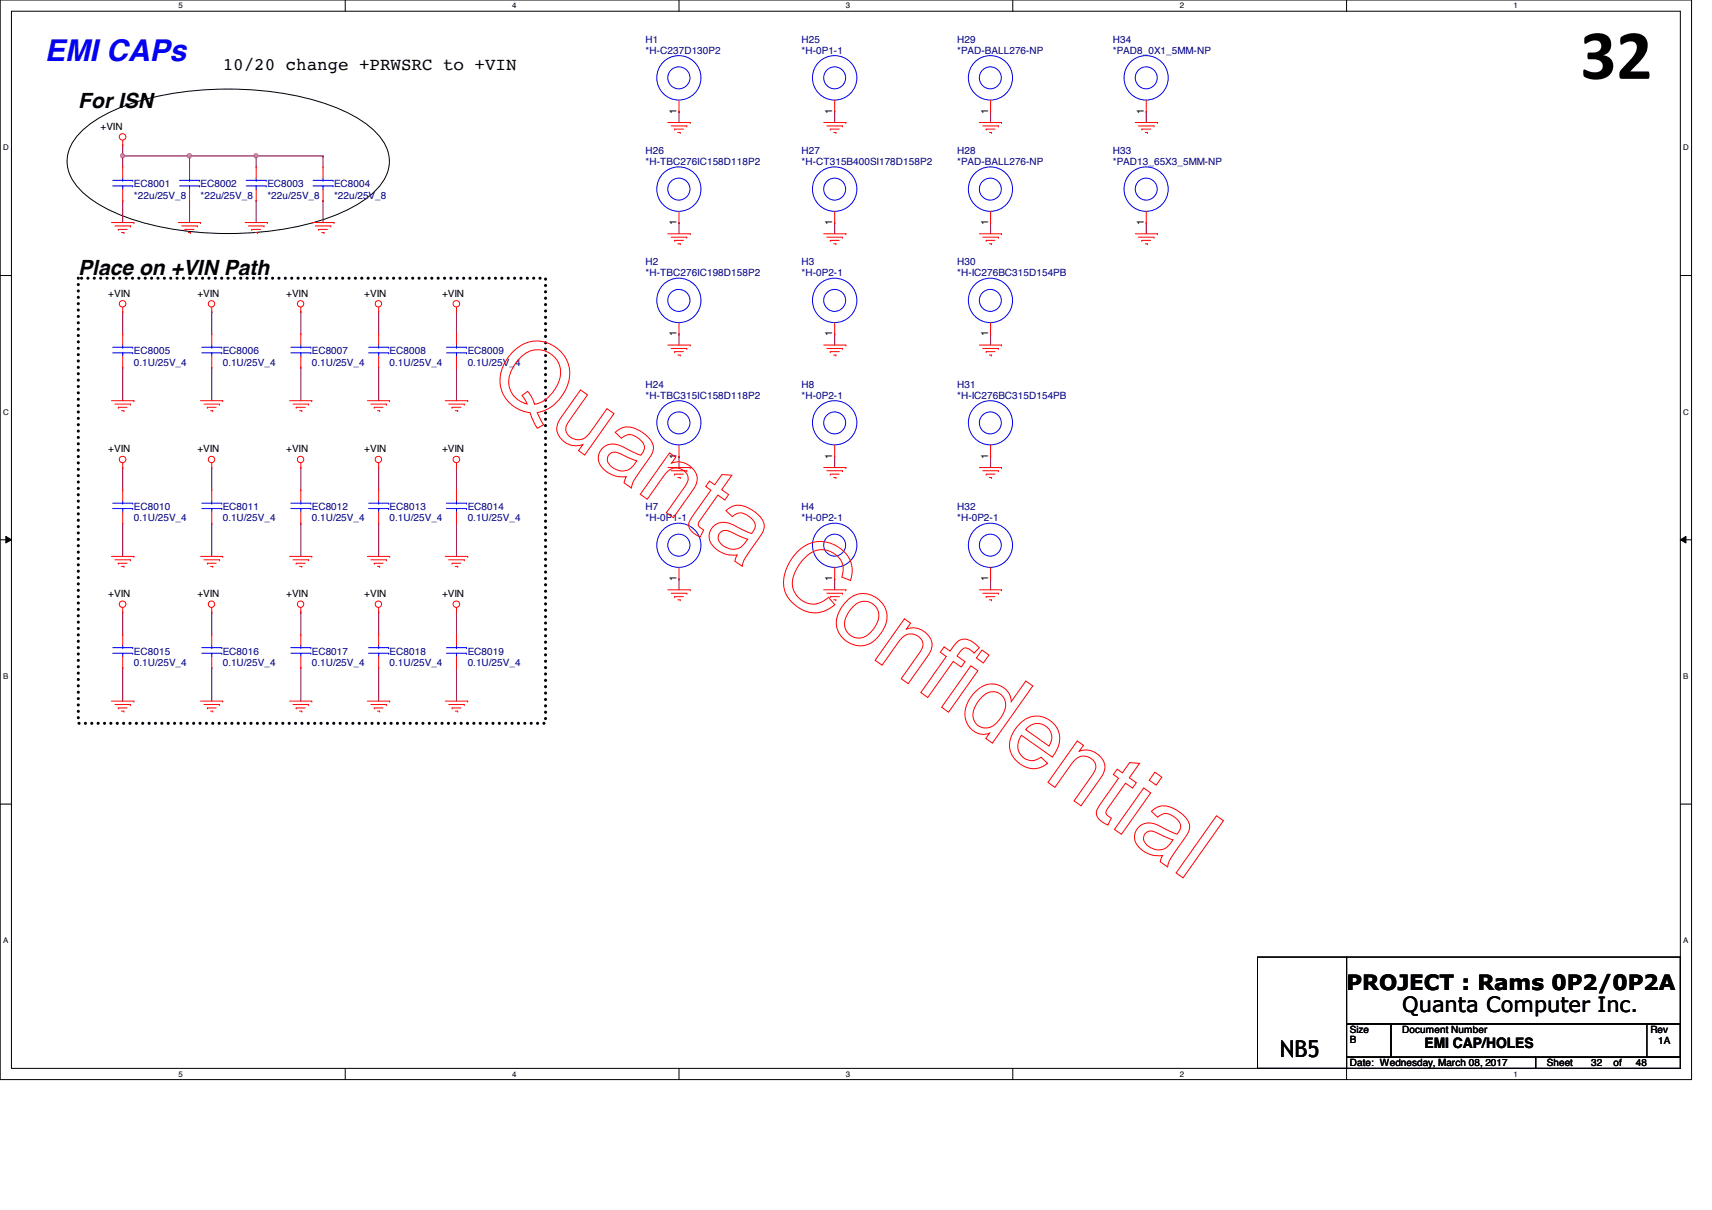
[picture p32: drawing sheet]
<svg xmlns="http://www.w3.org/2000/svg" width="297mm" height="210mm" viewBox="0 0 297 210" stroke-linecap="round" stroke-linejoin="round" font-family="sans-serif">
<defs><g id="words">
<text font-size="12.3" x="274.2" y="13.7">32</text>
<text font-size="5.2" fill="#00f" x="7.8" y="10.6">EMI CAPs</text>
<text font-size="4" x="222" y="183.4">NB5</text>
<g font-size="3.6">
<text x="13.6" y="18.8">For ISN</text>
<text x="13.6" y="47.8">Place on +VIN Path</text>
<text x="233.6" y="171.7">PROJECT : Rams 0P2/0P2A</text>
<text x="243.3" y="175.5">Quanta Computer Inc.</text>
</g>
<text font-size="3" x="38.6" y="12.1">10/20 change +PRWSRC to +VIN</text>
<text font-size="2.5" x="247.1" y="181.9">EMI CAP/HOLES</text>
<g font-size="1.7" fill="#000080">
<text x="112" y="7.4">H1</text>
<text x="112" y="9.4">*H-C237D130P2</text>
<text x="139.1" y="7.4">H25</text>
<text x="139.1" y="9.4">*H-0P1-1</text>
<text x="166.1" y="7.4">H29</text>
<text x="166.1" y="9.4">*PAD-BALL276-NP</text>
<text x="193.1" y="7.4">H34</text>
<text x="193.1" y="9.4">*PAD8_0X1_5MM-NP</text>
<text x="112" y="26.7">H26</text>
<text x="112" y="28.7">*H-TBC276IC158D118P2</text>
<text x="139.1" y="26.7">H27</text>
<text x="139.1" y="28.7">*H-CT315B400SI178D158P2</text>
<text x="166.1" y="26.7">H28</text>
<text x="166.1" y="28.7">*PAD-BALL276-NP</text>
<text x="193.1" y="26.7">H33</text>
<text x="193.1" y="28.7">*PAD13_65X3_5MM-NP</text>
<text x="23.2" y="32.5">EC8001</text>
<text x="23.2" y="34.5">*22u/25V_8</text>
<text x="34.8" y="32.5">EC8002</text>
<text x="34.8" y="34.5">*22u/25V_8</text>
<text x="46.4" y="32.5">EC8003</text>
<text x="46.4" y="34.5">*22u/25V_8</text>
<text x="58" y="32.5">EC8004</text>
<text x="58" y="34.5">*22u/25V_8</text>
<text x="112" y="46">H2</text>
<text x="112" y="48">*H-TBC276IC198D158P2</text>
<text x="139.1" y="46">H3</text>
<text x="139.1" y="48">*H-0P2-1</text>
<text x="166.1" y="46">H30</text>
<text x="166.1" y="48">*H-IC276BC315D154PB</text>
<text x="23.2" y="61.5">EC8005</text>
<text x="23.2" y="63.4">0.1U/25V_4</text>
<text x="38.6" y="61.5">EC8006</text>
<text x="38.6" y="63.4">0.1U/25V_4</text>
<text x="54.1" y="61.5">EC8007</text>
<text x="54.1" y="63.4">0.1U/25V_4</text>
<text x="67.6" y="61.5">EC8008</text>
<text x="67.6" y="63.4">0.1U/25V_4</text>
<text x="81.1" y="61.5">EC8009</text>
<text x="81.1" y="63.4">0.1U/25V_4</text>
<text x="112" y="67.3">H24</text>
<text x="112" y="69.2">*H-TBC315IC158D118P2</text>
<text x="139.1" y="67.3">H8</text>
<text x="139.1" y="69.2">*H-0P2-1</text>
<text x="166.1" y="67.3">H31</text>
<text x="166.1" y="69.2">*H-IC276BC315D154PB</text>
<text x="23.2" y="88.5">EC8010</text>
<text x="38.6" y="88.5">EC8011</text>
<text x="54.1" y="88.5">EC8012</text>
<text x="67.6" y="88.5">EC8013</text>
<text x="81.1" y="88.5">EC8014</text>
<text x="112" y="88.5">H7</text>
<text x="139.1" y="88.5">H4</text>
<text x="166.1" y="88.5">H32</text>
<text x="23.2" y="90.4">0.1U/25V_4</text>
<text x="38.6" y="90.4">0.1U/25V_4</text>
<text x="54.1" y="90.4">0.1U/25V_4</text>
<text x="67.6" y="90.4">0.1U/25V_4</text>
<text x="81.1" y="90.4">0.1U/25V_4</text>
<text x="112" y="90.4">*H-0P1-1</text>
<text x="139.1" y="90.4">*H-0P2-1</text>
<text x="166.1" y="90.4">*H-0P2-1</text>
<text x="23.2" y="113.6">EC8015</text>
<text x="38.6" y="113.6">EC8016</text>
<text x="54.1" y="113.6">EC8017</text>
<text x="67.6" y="113.6">EC8018</text>
<text x="81.1" y="113.6">EC8019</text>
<text x="23.2" y="115.5">0.1U/25V_4</text>
<text x="38.6" y="115.5">0.1U/25V_4</text>
<text x="54.1" y="115.5">0.1U/25V_4</text>
<text x="67.6" y="115.5">0.1U/25V_4</text>
<text x="81.1" y="115.5">0.1U/25V_4</text>
</g>
<g font-size="1.7">
<text x="17.4" y="22.5">+VIN</text>
<text x="117.4" y="19.7" transform="rotate(-90 117.4 19.7)">1</text>
<text x="144.4" y="19.7" transform="rotate(-90 144.4 19.7)">1</text>
<text x="171.4" y="19.7" transform="rotate(-90 171.4 19.7)">1</text>
<text x="198.5" y="19.7" transform="rotate(-90 198.5 19.7)">1</text>
<text x="117.4" y="39" transform="rotate(-90 117.4 39)">1</text>
<text x="144.4" y="39" transform="rotate(-90 144.4 39)">1</text>
<text x="171.4" y="39" transform="rotate(-90 171.4 39)">1</text>
<text x="198.5" y="39" transform="rotate(-90 198.5 39)">1</text>
<text x="18.8" y="51.4">+VIN</text>
<text x="34.2" y="51.4">+VIN</text>
<text x="49.7" y="51.4">+VIN</text>
<text x="63.2" y="51.4">+VIN</text>
<text x="76.7" y="51.4">+VIN</text>
<text x="117.4" y="58.3" transform="rotate(-90 117.4 58.3)">1</text>
<text x="144.4" y="58.3" transform="rotate(-90 144.4 58.3)">1</text>
<text x="171.4" y="58.3" transform="rotate(-90 171.4 58.3)">1</text>
<text x="18.8" y="78.4">+VIN</text>
<text x="34.2" y="78.4">+VIN</text>
<text x="49.7" y="78.4">+VIN</text>
<text x="63.2" y="78.4">+VIN</text>
<text x="76.7" y="78.4">+VIN</text>
<text x="117.4" y="79.5" transform="rotate(-90 117.4 79.5)">1</text>
<text x="144.4" y="79.5" transform="rotate(-90 144.4 79.5)">1</text>
<text x="171.4" y="79.5" transform="rotate(-90 171.4 79.5)">1</text>
<text x="117.4" y="100.8" transform="rotate(-90 117.4 100.8)">1</text>
<text x="144.4" y="100.8" transform="rotate(-90 144.4 100.8)">1</text>
<text x="171.4" y="100.8" transform="rotate(-90 171.4 100.8)">1</text>
<text x="18.8" y="103.5">+VIN</text>
<text x="34.2" y="103.5">+VIN</text>
<text x="49.7" y="103.5">+VIN</text>
<text x="63.2" y="103.5">+VIN</text>
<text x="76.7" y="103.5">+VIN</text>
<text x="234.2" y="179.2">Size</text>
<text x="243.3" y="179.2">Document Number</text>
<text x="286.3" y="179.2">Rev</text>
<text x="234.2" y="181">B</text>
<text x="234.2" y="185">Date: Wednesday, March 08, 2017</text>
<text x="268.4" y="185">Sheet</text>
<text x="276.1" y="185">32</text>
<text x="279.9" y="185">of</text>
<text x="283.8" y="185">48</text>
<text x="287.7" y="181.1">1A</text>
</g>
<g font-size="1.4">
<text x="30.9" y="1.4">5</text>
<text x="88.9" y="1.4">4</text>
<text x="146.8" y="1.4">3</text>
<text x="204.7" y="1.4">2</text>
<text x="262.6" y="1.4">1</text>
<text x=".5" y="26.1">D</text>
<text x="292.1" y="26.1">D</text>
<text x=".5" y="71.9">C</text>
<text x="292.1" y="71.9">C</text>
<text x=".5" y="117.8">B</text>
<text x="292.1" y="117.8">B</text>
<text x=".5" y="163.6">A</text>
<text x="292.1" y="163.6">A</text>
<text x="30.9" y="186.8">5</text>
<text x="88.9" y="186.8">4</text>
<text x="146.8" y="186.8">3</text>
<text x="204.7" y="186.8">2</text>
<text x="262.6" y="186.8">1</text>
</g>
</g></defs>
<path d="M0 0h293.5v187.3h-293.5zM2 1.9h289.5v183.4h-289.5z" fill="none" stroke="#000" stroke-width=".17"/>
<g fill="#fff">
<path d="M30.9 .2h.8v1.5h-.8z"/>
<path d="M30.9 185.5h.8v1.6h-.8z"/>
</g>
<path d="M59.9 0v1.9M59.9 185.3v2" fill="none" stroke="#000" stroke-width=".17"/>
<g fill="#fff">
<path d="M88.9 .2h.7v1.5h-.7z"/>
<path d="M88.9 185.5h.7v1.6h-.7z"/>
</g>
<path d="M117.8 0v1.9M117.8 185.3v2" fill="none" stroke="#000" stroke-width=".17"/>
<g fill="#fff">
<path d="M146.8 .2h.7v1.5h-.7z"/>
<path d="M146.8 185.5h.7v1.6h-.7z"/>
</g>
<path d="M175.7 0v1.9M175.7 185.3v2" fill="none" stroke="#000" stroke-width=".17"/>
<g fill="#fff">
<path d="M204.7 .2h.7v1.5h-.7z"/>
<path d="M204.7 185.5h.7v1.6h-.7z"/>
</g>
<path d="M233.6 0v1.9M233.6 185.3v2" fill="none" stroke="#000" stroke-width=".17"/>
<g fill="#fff">
<path d="M262.6 .2h.8v1.5h-.8z"/>
<path d="M262.6 185.5h.8v1.6h-.8z"/>
<path d="M.5 24.8h1v1.6h-1z"/>
<path d="M292.1 24.8h.9v1.6h-.9z"/>
<path d="M.5 70.7h1v1.5h-1z"/>
<path d="M292.1 70.7h.9v1.5h-.9z"/>
</g>
<path d="M0 47.8h2M291.5 47.8h2" fill="none" stroke="#000" stroke-width=".17"/>
<g fill="#fff">
<path d="M.5 116.5h.9v1.6h-.9z"/>
<path d="M292.1 116.5h.8v1.6h-.8z"/>
</g>
<path d="M0 93.6h2M1 93l1 .6-1 .6zM291.5 93.6l1-.6v1.2zM291.5 93.6h2" fill="none" stroke="#000" stroke-width=".17"/>
<path d="M1 93l1 .6-1 .6zM291.5 93.6l1-.6v1.2z" fill="#000"/>
<g fill="#fff">
<path d="M.5 162.4h.9v1.5h-.9z"/>
<path d="M292.1 162.4h.8v1.5h-.8z"/>
</g>
<path d="M14.1 22.9a26.1 26.1 0 0 1 12-5.9 58 58 0 0 1 30.7 1.1 20.7 20.7 0 0 1 9.2 5.7 6.3 6.3 0 0 1 0 8.3 19.5 19.5 0 0 1-9.2 5.7 57 57 0 0 1-34.5 0 20.7 20.7 0 0 1-9.1-5.7 6.3 6.3 0 0 1 0-8.3zM0 139.5h2M291.5 139.5h2" fill="none" stroke="#000" stroke-width=".17"/>
<path d="M13.6 48.3h81.1v77.2h-81.1z" fill="none" stroke="#000" stroke-width=".55" stroke-dasharray="0 1.1"/>
<path d="M21.3 25.1h.1M21.3 25.1v2" fill="none" stroke="#800040" stroke-width=".17"/>
<circle cx="21.3" cy="27" r=".37" fill="#f0f"/>
<circle cx="21.3" cy="27" r=".37" fill="none" stroke="#f0f" stroke-width=".17"/>
<g fill="none" stroke="#800040" stroke-width=".17">
<path d="M21.3 34.8h.1M21.3 27.1h.1M21.3 27.1v1.9M21.3 34.8v3.8M21.3 27.1h34.7M32.9 34.8h.1M32.9 27.1h.1M32.9 27.1v1.9M32.9 34.8v3.8M44.4 34.8h.1M44.4 27.1h.1M44.4 27.1v1.9"/>
<path d="M44.4 34.8v3.8M56 34.8h.1M56 27.1h.1M56 27.1v1.9M56 34.8v3.8"/>
</g>
<circle cx="44.4" cy="27" r=".37" fill="#f0f"/>
<circle cx="44.4" cy="27" r=".37" fill="none" stroke="#f0f" stroke-width=".17"/>
<circle cx="32.9" cy="27" r=".37" fill="#f0f"/>
<circle cx="32.9" cy="27" r=".37" fill="none" stroke="#f0f" stroke-width=".17"/>
<g fill="none" stroke="#800040" stroke-width=".17">
<path d="M117.8 19.3h.1M117.8 19.3v2M144.8 19.3h.1M144.8 19.3v2M171.9 19.3h.1M171.9 19.3v2M198.9 19.3h.1M198.9 19.3v2M117.8 38.6h.1M117.8 38.6v2M144.8 38.6h.1M144.8 38.6v2"/>
<path d="M171.9 38.6h.1M171.9 38.6v2M198.9 38.6h.1M198.9 38.6v2M21.3 54.1h.1M21.3 54.1v3.8M36.7 54.1h.1M36.7 54.1v3.8M52.2 54.1h.1M52.2 54.1v3.8M65.7 54.1h.1M65.7 54.1v3.8"/>
<path d="M79.2 54.1h.1M79.2 54.1v3.8M117.8 57.9h.1M117.8 57.9v2M144.8 57.9h.1M144.8 57.9v2M171.9 57.9h.1M171.9 57.9v2M21.3 63.7h.1M21.3 63.7v5.8M36.7 63.7h.1M36.7 63.7v5.8"/>
<path d="M52.2 63.7h.1M52.2 63.7v5.8M65.7 63.7h.1M65.7 63.7v5.8M79.2 63.7h.1M79.2 63.7v5.8M117.8 79.2h.1M117.8 79.2v1.9M144.8 79.2h.1M144.8 79.2v1.9M171.9 79.2h.1M171.9 79.2v1.9"/>
<path d="M21.3 90.8h.1M21.3 81.1h.1M21.3 81.1v3.9M21.3 90.8v5.7M36.7 90.8h.1M36.7 81.1h.1M36.7 81.1v3.9M36.7 90.8v5.7M52.2 90.8h.1M52.2 81.1h.1M52.2 81.1v3.9M52.2 90.8v5.7"/>
<path d="M65.7 90.8h.1M65.7 81.1h.1M65.7 81.1v3.9M65.7 90.8v5.7M79.2 90.8h.1M79.2 81.1h.1M79.2 81.1v3.9M79.2 90.8v5.7M21.3 115.8h.1M21.3 106.2h.1M21.3 106.2v3.9M21.3 115.8v5.8"/>
<path d="M36.7 115.8h.1M36.7 106.2h.1M36.7 106.2v3.9M36.7 115.8v5.8M52.2 115.8h.1M52.2 106.2h.1M52.2 106.2v3.9M52.2 115.8v5.8M65.7 115.8h.1M65.7 106.2h.1M65.7 106.2v3.9M65.7 115.8v5.8"/>
<path d="M79.2 115.8h.1M79.2 106.2h.1M79.2 106.2v3.9M79.2 115.8v5.8M117.8 100.4h.1M117.8 100.4v1.9M144.8 100.4h.1M144.8 100.4v1.9M171.9 100.4h.1M171.9 100.4v1.9"/>
</g>
<g fill="none" stroke="#f00" stroke-width=".17">
<path d="M117.8 19.3h.1M117.8 17.4v1.9M144.8 19.3h.1M144.8 17.4v1.9M171.9 19.3h.1M171.9 17.4v1.9M198.9 19.3h.1M198.9 17.4v1.9M19.3 38.6h3.9M19.9 39.2h2.7M20.5 39.8h.1M20.5 39.8h1.6"/>
<path d="M21.3 25.1h.1M21.3 29h.1M21.3 34.8h.1M21.3 24.3v.8M21.3 29v1.9M21.3 32.9v1.9M22.6 39.2h.1M23.2 38.6h.1M30.9 38.6h3.9M31.5 39.2h2.7M32.1 39.8h.1M32.1 39.8h1.6"/>
<path d="M32.9 29h.1M32.9 34.8h.1M32.9 29v1.9M32.9 32.9v1.9M34.2 39.2h.1M34.8 38.6h.1M42.5 38.6h3.9M43.1 39.2h2.7M43.7 39.8h.1M43.7 39.8h1.5M44.4 29h.1M44.4 34.8h.1"/>
<path d="M44.4 29v1.9M44.4 32.9v1.9M45.8 39.2h.1M46.4 38.6h.1M54.1 38.6h3.9M54.7 39.2h2.7M55.3 39.8h.1M55.3 39.8h1.5M56 29h.1M56 34.8h.1M56 29v1.9M56 32.9v1.9"/>
<path d="M57.4 39.2h.1M58 38.6h.1M115.9 21.3h3.9M116.5 21.8h2.7M117 22.4h.1M117 22.4h1.6M117.6 23h.4M117.8 38.6h.1M117.8 36.7v1.9M118 23h.1M119.2 21.8h.1M119.8 21.3h.1"/>
<path d="M142.9 21.3h3.9M143.5 21.8h2.7M144.1 22.4h.1M144.1 22.4h1.5M144.6 23h.4M144.8 38.6h.1M144.8 36.7v1.9M145 23h.1M146.2 21.8h.1M146.8 21.3h.1M169.9 21.3h3.9M170.5 21.8h2.7"/>
<path d="M171.1 22.4h.1M171.1 22.4h1.5M171.7 23h.3M171.9 38.6h.1M171.9 36.7v1.9M172 23h.1M173.2 21.8h.1M173.8 21.3h.1M197 21.3h3.8M197.5 21.8h2.7M198.1 22.4h.1M198.1 22.4h1.5"/>
<path d="M198.7 23h.4M198.9 38.6h.1M198.9 36.7v1.9M199.1 23h.1M200.2 21.8h.1M200.8 21.3h.1M21.1 40.3h.4M21.3 54.1h.1M21.3 57.9h.1M21.3 53.3v.8M21.3 57.9v2M21.5 40.3h.1"/>
<path d="M32.7 40.3h.4M33.1 40.3h.1M36.7 54.1h.1M36.7 57.9h.1M36.7 53.3v.8M36.7 57.9v2M44.3 40.3h.4M44.7 40.3h.1M52.2 54.1h.1M52.2 57.9h.1M52.2 53.3v.8M52.2 57.9v2"/>
<path d="M55.8 40.3h.4M56.2 40.3h.1M65.7 54.1h.1M65.7 57.9h.1M65.7 53.3v.8M65.7 57.9v2M79.2 54.1h.1M79.2 57.9h.1M79.2 53.3v.8M79.2 57.9v2M115.9 40.6h3.9M115.9 59.9h3.9"/>
<path d="M116.5 41.1h2.7M117 41.7h.1M117 41.7h1.6M117.6 42.3h.4M117.8 57.9h.1M117.8 56v1.9M118 42.3h.1M119.2 41.1h.1M119.8 40.6h.1M119.8 59.9h.1M142.9 40.6h3.9M142.9 59.9h3.9"/>
<path d="M143.5 41.1h2.7M144.1 41.7h.1M144.1 41.7h1.5M144.6 42.3h.4M144.8 57.9h.1M144.8 56v1.9M145 42.3h.1M146.2 41.1h.1M146.8 40.6h.1M146.8 59.9h.1M169.9 40.6h3.9M169.9 59.9h3.9"/>
<path d="M170.5 41.1h2.7M171.1 41.7h.1M171.1 41.7h1.5M171.7 42.3h.3M171.9 57.9h.1M171.9 56v1.9M172 42.3h.1M173.2 41.1h.1M173.8 40.6h.1M173.8 59.9h.1M197 40.6h3.8M197.5 41.1h2.7"/>
<path d="M198.1 41.7h.1M198.1 41.7h1.5M198.7 42.3h.4M199.1 42.3h.1M200.2 41.1h.1M200.8 40.6h.1M19.3 69.5h3.9M19.9 70.1h2.7M20.5 70.7h.1M20.5 70.7h1.6M21.1 71.2h.4M21.3 63.7h.1"/>
<path d="M21.3 61.8v1.9M21.5 71.2h.1M22.6 70.1h.1M23.2 69.5h.1M34.8 69.5h3.8M35.4 70.1h2.7M36 70.7h.1M36 70.7h1.5M36.5 71.2h.4M36.7 63.7h.1M36.7 61.8v1.9M36.9 71.2h.1"/>
<path d="M38.1 70.1h.1M38.6 69.5h.1M50.2 69.5h3.9M50.8 70.1h2.7M51.4 70.7h.1M51.4 70.7h1.6M52 71.2h.4M52.2 63.7h.1M52.2 61.8v1.9M52.4 71.2h.1M53.5 70.1h.1M54.1 69.5h.1"/>
<path d="M63.8 69.5h3.8M64.3 70.1h2.8M64.9 70.7h.1M64.9 70.7h1.6M65.5 71.2h.4M65.7 63.7h.1M65.7 61.8v1.9M65.9 71.2h.1M67.1 70.1h.1M67.6 69.5h.1M77.3 69.5h3.8M77.8 70.1h2.8"/>
<path d="M78.4 70.7h.1M78.4 70.7h1.6M79 71.2h.4M79.2 63.7h.1M79.2 61.8v1.9M79.4 71.2h.1M80.6 70.1h.1M81.1 69.5h.1M116.5 60.5h2.7M117 61h.1M117 61h1.6M117.6 61.6h.4"/>
<path d="M117.8 79.2h.1M117.8 77.2v2M118 61.6h.1M119.2 60.5h.1M143.5 60.5h2.7M144.1 61h.1M144.1 61h1.5M144.6 61.6h.4M144.8 79.2h.1M144.8 77.2v2M145 61.6h.1M146.2 60.5h.1"/>
<path d="M170.5 60.5h2.7M171.1 61h.1M171.1 61h1.5M171.7 61.6h.3M171.9 79.2h.1M171.9 77.2v2M172 61.6h.1M173.2 60.5h.1M19.3 96.5h3.9M19.9 97.1h2.7M20.5 97.7h.1M20.5 97.7h1.6"/>
<path d="M21.1 98.3h.4M21.3 81.1h.1M21.3 85h.1M21.3 90.8h.1M21.3 80.3v.8M21.3 85v1.9M21.3 88.8v2M21.5 98.3h.1M22.6 97.1h.1M23.2 96.5h.1M34.8 96.5h3.8M35.4 97.1h2.7"/>
<path d="M36 97.7h.1M36 97.7h1.5M36.5 98.3h.4M36.7 81.1h.1M36.7 85h.1M36.7 90.8h.1M36.7 80.3v.8M36.7 85v1.9M36.7 88.8v2M36.9 98.3h.1M38.1 97.1h.1M38.6 96.5h.1"/>
<path d="M50.2 96.5h3.9M50.8 97.1h2.7M51.4 97.7h.1M51.4 97.7h1.6M52 98.3h.4M52.2 81.1h.1M52.2 85h.1M52.2 90.8h.1M52.2 80.3v.8M52.2 85v1.9M52.2 88.8v2M52.4 98.3h.1"/>
<path d="M53.5 97.1h.1M54.1 96.5h.1M63.8 96.5h3.8M64.3 97.1h2.8M64.9 97.7h.1M64.9 97.7h1.6M65.5 98.3h.4M65.7 81.1h.1M65.7 85h.1M65.7 90.8h.1M65.7 80.3v.8M65.7 85v1.9"/>
<path d="M65.7 88.8v2M65.9 98.3h.1M67.1 97.1h.1M67.6 96.5h.1M77.3 96.5h3.8M77.8 97.1h2.8M78.4 97.7h.1M78.4 97.7h1.6M79 98.3h.4M79.2 81.1h.1M79.2 85h.1M79.2 90.8h.1"/>
<path d="M79.2 80.3v.8M79.2 85v1.9M79.2 88.8v2M79.4 98.3h.1M80.6 97.1h.1M81.1 96.5h.1M115.9 81.1h3.9M116.5 81.7h2.7M117 82.3h.1M117 82.3h1.6M117.6 82.8h.4M117.8 98.5v1.9"/>
<path d="M118 82.8h.1M119.2 81.7h.1M119.8 81.1h.1M142.9 81.1h3.9M143.5 81.7h2.7M144.1 82.3h.1M144.1 82.3h1.5M144.6 82.8h.4M144.8 98.5v1.9M145 82.8h.1M146.2 81.7h.1M146.8 81.1h.1"/>
<path d="M169.9 81.1h3.9M170.5 81.7h2.7M171.1 82.3h.1M171.1 82.3h1.5M171.7 82.8h.3M171.9 98.5v1.9M172 82.8h.1M173.2 81.7h.1M173.8 81.1h.1M21.3 106.2h.1M21.3 110.1h.1M21.3 115.8h.1"/>
<path d="M21.3 105.4v.8M21.3 110.1v1.9M21.3 113.9v1.9M36.7 106.2h.1M36.7 110.1h.1M36.7 115.8h.1M36.7 105.4v.8M36.7 110.1v1.9M36.7 113.9v1.9M52.2 106.2h.1M52.2 110.1h.1M52.2 115.8h.1"/>
<path d="M52.2 105.4v.8M52.2 110.1v1.9M52.2 113.9v1.9M65.7 106.2h.1M65.7 110.1h.1M65.7 115.8h.1M65.7 105.4v.8M65.7 110.1v1.9M65.7 113.9v1.9M79.2 106.2h.1M79.2 110.1h.1M79.2 115.8h.1"/>
<path d="M79.2 105.4v.8M79.2 110.1v1.9M79.2 113.9v1.9M115.9 102.3h3.9M116.5 102.9h2.7M117 103.5h.1M117 103.5h1.6M117.6 104.1h.4M117.8 100.4h.1M118 104.1h.1M119.2 102.9h.1M119.8 102.3h.1"/>
<path d="M142.9 102.3h3.9M143.5 102.9h2.7M144.1 103.5h.1M144.1 103.5h1.5M144.6 104.1h.4M144.8 100.4h.1M145 104.1h.1M146.2 102.9h.1M146.8 102.3h.1M169.9 102.3h3.9M170.5 102.9h2.7M171.1 103.5h.1"/>
<path d="M171.1 103.5h1.5M171.7 104.1h.3M171.9 100.4h.1M172 104.1h.1M173.2 102.9h.1M173.8 102.3h.1M19.3 121.6h3.9M19.9 122.2h2.7M20.5 122.8h.1M20.5 122.8h1.6M21.1 123.4h.4M21.5 123.4h.1"/>
<path d="M22.6 122.2h.1M23.2 121.6h.1M34.8 121.6h3.8M35.4 122.2h2.7M36 122.8h.1M36 122.8h1.5M36.5 123.4h.4M36.9 123.4h.1M38.1 122.2h.1M38.6 121.6h.1M50.2 121.6h3.9M50.8 122.2h2.7"/>
<path d="M51.4 122.8h.1M51.4 122.8h1.6M52 123.4h.4M52.4 123.4h.1M53.5 122.2h.1M54.1 121.6h.1M63.8 121.6h3.8M64.3 122.2h2.8M64.9 122.8h.1M64.9 122.8h1.6M65.5 123.4h.4M65.9 123.4h.1"/>
<path d="M67.1 122.2h.1M67.6 121.6h.1M77.3 121.6h3.8M77.8 122.2h2.8M78.4 122.8h.1M78.4 122.8h1.6M79 123.4h.4M79.4 123.4h.1M80.6 122.2h.1M81.1 121.6h.1"/>
<circle cx="21.3" cy="23.8" r=".56"/>
<circle cx="21.3" cy="52.7" r=".56"/>
<circle cx="36.7" cy="52.7" r=".56"/>
<circle cx="52.1" cy="52.7" r=".56"/>
<circle cx="65.6" cy="52.7" r=".56"/>
<circle cx="79.2" cy="52.7" r=".56"/>
<circle cx="21.3" cy="79.7" r=".56"/>
<circle cx="36.7" cy="79.7" r=".56"/>
<circle cx="52.1" cy="79.7" r=".56"/>
<circle cx="65.6" cy="79.7" r=".56"/>
<circle cx="79.2" cy="79.7" r=".56"/>
<circle cx="21.3" cy="104.8" r=".56"/>
<circle cx="36.7" cy="104.8" r=".56"/>
<circle cx="52.1" cy="104.8" r=".56"/>
<circle cx="65.6" cy="104.8" r=".56"/>
<circle cx="79.2" cy="104.8" r=".56"/>
</g>
<path d="M218.2 166h15.4v19.3h-15.4zM233.6 166h57.9v11.6h-57.9zM233.6 177.6h7.7v5.8h-7.7zM241.3 177.6h50.2v5.8h-50.2zM285.7 177.6h5.8v5.8h-5.8zM233.6 183.4h32.8v1.9h-32.8zM266.4 183.4h25.1v1.9h-25.1z" fill="none" stroke="#000" stroke-width=".17"/>
<g fill="none" stroke="#00f" stroke-width=".17">
<path d="M19.6 32.3h3.4M19.6 31.3h3.4M21.3 31.3h.1M21.3 32.3h.1M21.3 30.9v.4M21.3 32.3v.6M23 32.3h.1M23 31.3h.1M31.2 32.3h3.4M31.2 31.3h3.4M32.9 31.3h.1M32.9 32.3h.1"/>
<path d="M32.9 30.9v.4M32.9 32.3v.6M34.6 32.3h.1M34.6 31.3h.1M42.7 32.3h3.5M42.7 31.3h3.5M44.4 31.3h.1M44.4 32.3h.1M44.4 30.9v.4M44.4 32.3v.6M46.2 32.3h.1M46.2 31.3h.1"/>
<path d="M54.3 32.3h3.5M54.3 31.3h3.5M56 31.3h.1M56 32.3h.1M56 30.9v.4M56 32.3v.6M57.8 32.3h.1M57.8 31.3h.1M21.3 59.9v.3M36.7 59.9v.3M52.2 59.9v.3M65.7 59.9v.3"/>
<path d="M79.2 59.9v.3M19.6 61.2h3.4M19.6 60.2h3.4M21.3 60.2h.1M21.3 61.2h.1M21.3 61.2v.6M23 61.2h.1M23 60.2h.1M35 61.2h3.5M35 60.2h3.5M36.7 60.2h.1M36.7 61.2h.1"/>
<path d="M36.7 61.2v.6M38.5 61.2h.1M38.5 60.2h.1M50.5 61.2h3.4M50.5 60.2h3.4M52.2 60.2h.1M52.2 61.2h.1M52.2 61.2v.6M53.9 61.2h.1M53.9 60.2h.1M64 61.2h3.4M64 60.2h3.4"/>
<path d="M65.7 60.2h.1M65.7 61.2h.1M65.7 61.2v.6M67.4 61.2h.1M67.4 60.2h.1M77.5 61.2h3.4M77.5 60.2h3.4M79.2 60.2h.1M79.2 61.2h.1M79.2 61.2v.6M80.9 61.2h.1M80.9 60.2h.1"/>
<path d="M19.6 88.2h3.4M19.6 87.3h3.4M21.3 87.3h.1M21.3 88.2h.1M21.3 86.9v.4M21.3 88.2v.6M23 88.2h.1M23 87.3h.1M35 88.2h3.5M35 87.3h3.5M36.7 87.3h.1M36.7 88.2h.1"/>
<path d="M36.7 86.9v.4M36.7 88.2v.6M38.5 88.2h.1M38.5 87.3h.1M50.5 88.2h3.4M50.5 87.3h3.4M52.2 87.3h.1M52.2 88.2h.1M52.2 86.9v.4M52.2 88.2v.6M53.9 88.2h.1M53.9 87.3h.1"/>
<path d="M64 88.2h3.4M64 87.3h3.4M65.7 87.3h.1M65.7 88.2h.1M65.7 86.9v.4M65.7 88.2v.6M67.4 88.2h.1M67.4 87.3h.1M77.5 88.2h3.4M77.5 87.3h3.4M79.2 87.3h.1M79.2 88.2h.1"/>
<path d="M79.2 86.9v.4M79.2 88.2v.6M80.9 88.2h.1M80.9 87.3h.1M19.6 113.3h3.4M19.6 112.4h3.4M21.3 112.4h.1M21.3 113.3h.1M21.3 112v.4M21.3 113.3v.6M23 113.3h.1M23 112.4h.1"/>
<path d="M35 113.3h3.5M35 112.4h3.5M36.7 112.4h.1M36.7 113.3h.1M36.7 112v.4M36.7 113.3v.6M38.5 113.3h.1M38.5 112.4h.1M50.5 113.3h3.4M50.5 112.4h3.4M52.2 112.4h.1M52.2 113.3h.1"/>
<path d="M52.2 112v.4M52.2 113.3v.6M53.9 113.3h.1M53.9 112.4h.1M64 113.3h3.4M64 112.4h3.4M65.7 112.4h.1M65.7 113.3h.1M65.7 112v.4M65.7 113.3v.6M67.4 113.3h.1M67.4 112.4h.1"/>
<path d="M77.5 113.3h3.4M77.5 112.4h3.4M79.2 112.4h.1M79.2 113.3h.1M79.2 112v.4M79.2 113.3v.6M80.9 113.3h.1M80.9 112.4h.1"/>
<circle cx="117.8" cy="13.5" r="3.8"/>
<circle cx="117.8" cy="13.5" r="1.92"/>
<circle cx="144.8" cy="13.5" r="3.9"/>
<circle cx="144.8" cy="13.5" r="1.9"/>
<circle cx="171.8" cy="13.5" r="1.9"/>
<circle cx="171.8" cy="13.5" r="3.8"/>
<circle cx="198.8" cy="13.5" r="3.8"/>
<circle cx="198.9" cy="13.5" r="1.9"/>
<circle cx="117.8" cy="32.8" r="3.8"/>
<circle cx="117.8" cy="32.8" r="1.92"/>
<circle cx="144.8" cy="32.8" r="3.9"/>
<circle cx="144.8" cy="32.8" r="1.9"/>
<circle cx="171.8" cy="32.8" r="1.9"/>
<circle cx="171.8" cy="32.8" r="3.8"/>
<circle cx="198.8" cy="32.8" r="3.8"/>
<circle cx="198.9" cy="32.8" r="1.9"/>
<circle cx="117.8" cy="52.1" r="3.8"/>
<circle cx="117.8" cy="52.1" r="1.92"/>
<circle cx="144.8" cy="52.1" r="3.9"/>
<circle cx="144.8" cy="52.1" r="1.9"/>
<circle cx="171.8" cy="52.1" r="1.9"/>
<circle cx="171.8" cy="52.1" r="3.8"/>
<circle cx="117.8" cy="73.3" r="3.8"/>
<circle cx="117.8" cy="73.4" r="1.92"/>
<circle cx="144.8" cy="73.4" r="1.9"/>
<circle cx="144.8" cy="73.3" r="3.8"/>
<circle cx="171.8" cy="73.4" r="1.9"/>
<circle cx="171.8" cy="73.3" r="3.8"/>
<circle cx="117.8" cy="94.6" r="3.8"/>
<circle cx="117.8" cy="94.6" r="1.92"/>
<circle cx="144.8" cy="94.6" r="1.9"/>
<circle cx="144.8" cy="94.6" r="3.8"/>
<circle cx="171.8" cy="94.6" r="1.9"/>
<circle cx="171.8" cy="94.6" r="3.8"/>
</g>
<circle cx="21.3" cy="27" r=".37" fill="#f0f"/>
<circle cx="21.3" cy="27" r=".37" fill="none" stroke="#f0f" stroke-width=".17"/>
<circle cx="44.4" cy="27" r=".37" fill="#f0f"/>
<circle cx="44.4" cy="27" r=".37" fill="none" stroke="#f0f" stroke-width=".17"/>
<circle cx="32.9" cy="27" r=".37" fill="#f0f"/>
<circle cx="32.9" cy="27" r=".37" fill="none" stroke="#f0f" stroke-width=".17"/>
<g fill="none" stroke="#f00" stroke-width=".17">
<path d="M88.8 61.2a5.7 5.7 0 0 1 8.1-.6 5.7 5.7 0 0 1 .6 8.1 6.4 6.4 0 0 1-4.3 2.9l1.1 2.1-1.1 .6-.7-1.3-.5-1.4a5.8 5.8 0 0 1-3.9-9.5zM90.3 62.1a4 4 0 0 1 5.4-.6 4 4 0 0 1 1 5.3 5.8 5.8 0 0 1-4 3.3l-.5-1.3-.6-.9-1 .7 .9 1.5a4 4 0 0 1-2.5-6.4zM100.7 67.6l1.2 .9-2.8 4a2.62 2.62 0 0 0-.9 2.4 2.27 2.27 0 0 0 4.1 .3l3-4.3 1.2 .8-5.1 7.2-1-.7 .7-1.1a3.3 3.3 0 0 1-4.4-3.2l.6-1.5zM105.8 78.8a1.63 1.63 0 0 1 2 0l2.7 1.1a2.81 2.81 0 0 1-2.8 1.8 2.4 2.4 0 0 1-2.3-2.2zM106.7 75a3.3 3.3 0 0 1 4.5-.2 3.5 3.5 0 0 1 2.1 3.3l-.4 1-1.6 2.3a7.2 7.2 0 0 0-1.7 3.3l-1.3-.9 .4-1.1a4.5 4.5 0 0 1-4.8-2.7 2.56 2.56 0 0 1 1-2.6 2.56 2.56 0 0 1 2.8-.1l3.5 1.7a1.66 1.66 0 0 0-.2-2.8 2.13 2.13 0 0 0-3.2-.2zM116.2 78.6l1 .7-.7 1a3.2 3.2 0 0 1 4.4 3.3l-.7 1.4-3.4 4.8-1.2-.8 3.1-4.4a1.95 1.95 0 0 0 .3-2.6 2.21 2.21 0 0 0-3.5 .2l-3.2 4.4-1.2-.8zM123.1 83.5l.9 .6 1.3-1.8 1.7 .1-1.8 2.5 1.2 .9-.6 .9-1.2-.8-3.2 4.5a.86 .86 0 0 0 .5 1.4l.2 .1-.6 1.2a2.86 2.86 0 0 1-2-2l.1-.5 .5-1 3.2-4.6-.9-.6zM125 92.4a1.63 1.63 0 0 1 2 0l2.7 1.1a2.81 2.81 0 0 1-2.7 1.8 2.4 2.4 0 0 1-2.4-2.3zM126 88.6a3.3 3.3 0 0 1 4.4-.2 3.5 3.5 0 0 1 2.2 3.2l-.5 1.1-1.6 2.3a7.2 7.2 0 0 0-1.7 3.2l-1.3-.9 .4-1a4.5 4.5 0 0 1-4.8-2.7 2.56 2.56 0 0 1 1.1-2.6 2.56 2.56 0 0 1 2.7-.1l3.5 1.7a1.66 1.66 0 0 0-.1-2.8 2.13 2.13 0 0 0-3.2-.2zM138.2 95.9a5.5 5.5 0 0 1 5.7-1.7 5.5 5.5 0 0 1 3.9 4.4v1l-.2 1.1-1.5-.6a3.3 3.3 0 0 0-2.1-4.5 3.9 3.9 0 0 0-4.6 1.4 6 6 0 0 0-1.8 5.1 3.6 3.6 0 0 0 6.1 1.5l1.1 1.3a5.1 5.1 0 0 1-7.3-.4 5.1 5.1 0 0 1-.9-6.2l.8-1.5zM147 104.2a4.1 4.1 0 0 1 5.6 0 4.1 4.1 0 0 1 .3 5.6 4.1 4.1 0 0 1-6 1.5 4.1 4.1 0 0 1-.7-6.2zM148.2 105.1a2.55 2.55 0 0 1 3.5-.1 2.55 2.55 0 0 1 .3 3.4 3.6 3.6 0 0 1-3.3 2.3 2.58 2.58 0 0 1-1.7-4.2z"/>
<path d="M156.9 107.4l1.1 .7-.7 1a3.2 3.2 0 0 1 4.4 3.3l-.7 1.4-3.4 4.8-1.2-.9 3.1-4.3a1.95 1.95 0 0 0 .3-2.6 2.21 2.21 0 0 0-3.6 .2l-3.2 4.4-1.2-.9zM163.8 112.2l1 .8 .6-.8a2.24 2.24 0 0 1 3.7-.6l.8 .8-.9 .9a1.78 1.78 0 0 0-1.8-.8l-.4 .3-.7 1 1.3 1-.6 .9-1.4-1-4.4 6.3-1.2-.9 4.4-6.2-1.1-.7zM168.5 115.5l1.2 .9-5.1 7.1-1.2-.8zM170.4 112.8l1.2 .8-1 1.4-1.2-.8zM169.1 120.1a3.6 3.6 0 0 1 6.3 1l.1 .6 2.5-3.6 1.2 .9-7 9.9-1.2-.8 .7-.9a3.3 3.3 0 0 1-4.3-3.6 5.8 5.8 0 0 1 1.7-3.5zM170.5 120.8a2.33 2.33 0 0 1 3.2-.3 2.33 2.33 0 0 1 .4 3.2 3.8 3.8 0 0 1-3.3 2.6 2.32 2.32 0 0 1-1.7-3.5l.6-1zM177.1 125.4a4 4 0 0 1 5.6 0 4 4 0 0 1 .1 5.6l-.2 .3-5.4-3.8a2.64 2.64 0 0 0-.5 2.8 2.64 2.64 0 0 0 2.4 1.7l.7-.2 .8-.4 1.2 1a3.9 3.9 0 0 1-5.7-.7 4 4 0 0 1 .1-5.3zM178.3 126.2a2.46 2.46 0 0 1 3.3-.1 2.46 2.46 0 0 1 .4 3.3l-4-2.8zM186.9 128.5l1.1 .8-.7 1a3.3 3.3 0 0 1 4.4 3l-.5 1.3-3.6 5.2-1.2-.9 3-4.3a1.95 1.95 0 0 0 .4-2.6 2.21 2.21 0 0 0-3.6 .2l-3.2 4.4-1.2-.9zM193.8 133.4l.9 .7 1.3-1.8 1.7 .1-1.8 2.5 1.3 .9-.7 .9-1.2-.8-3.2 4.5a.86 .86 0 0 0 .5 1.4l.2 .1-.6 1.2a2.86 2.86 0 0 1-2-2.1l.1-.5 .5-.9 3.3-4.6-.9-.6zM198.4 136.7l1.2 .8-5 7.2-1.2-.8zM200.4 134l1.2 .8-1 1.4-1.2-.9z"/>
<path d="M198.8 144.5a1.63 1.63 0 0 1 2 0l2.7 1.2a2.81 2.81 0 0 1-2.7 1.7 2.4 2.4 0 0 1-2.4-2.2zM199.8 140.7a3.3 3.3 0 0 1 4.4-.1 3.5 3.5 0 0 1 2.2 3.2l-.5 1-1.6 2.3a7.2 7.2 0 0 0-1.7 3.3l-1.3-.9 .4-1.1a4.5 4.5 0 0 1-4.8-2.7 2.56 2.56 0 0 1 1.1-2.5 2.56 2.56 0 0 1 2.7-.1l3.5 1.6a1.66 1.66 0 0 0-.1-2.7 2.13 2.13 0 0 0-3.2-.2zM211.1 141.5l1.2 .9-7 9.9-1.2-.9z"/>
</g>
<use href="#words"/>
</svg>
